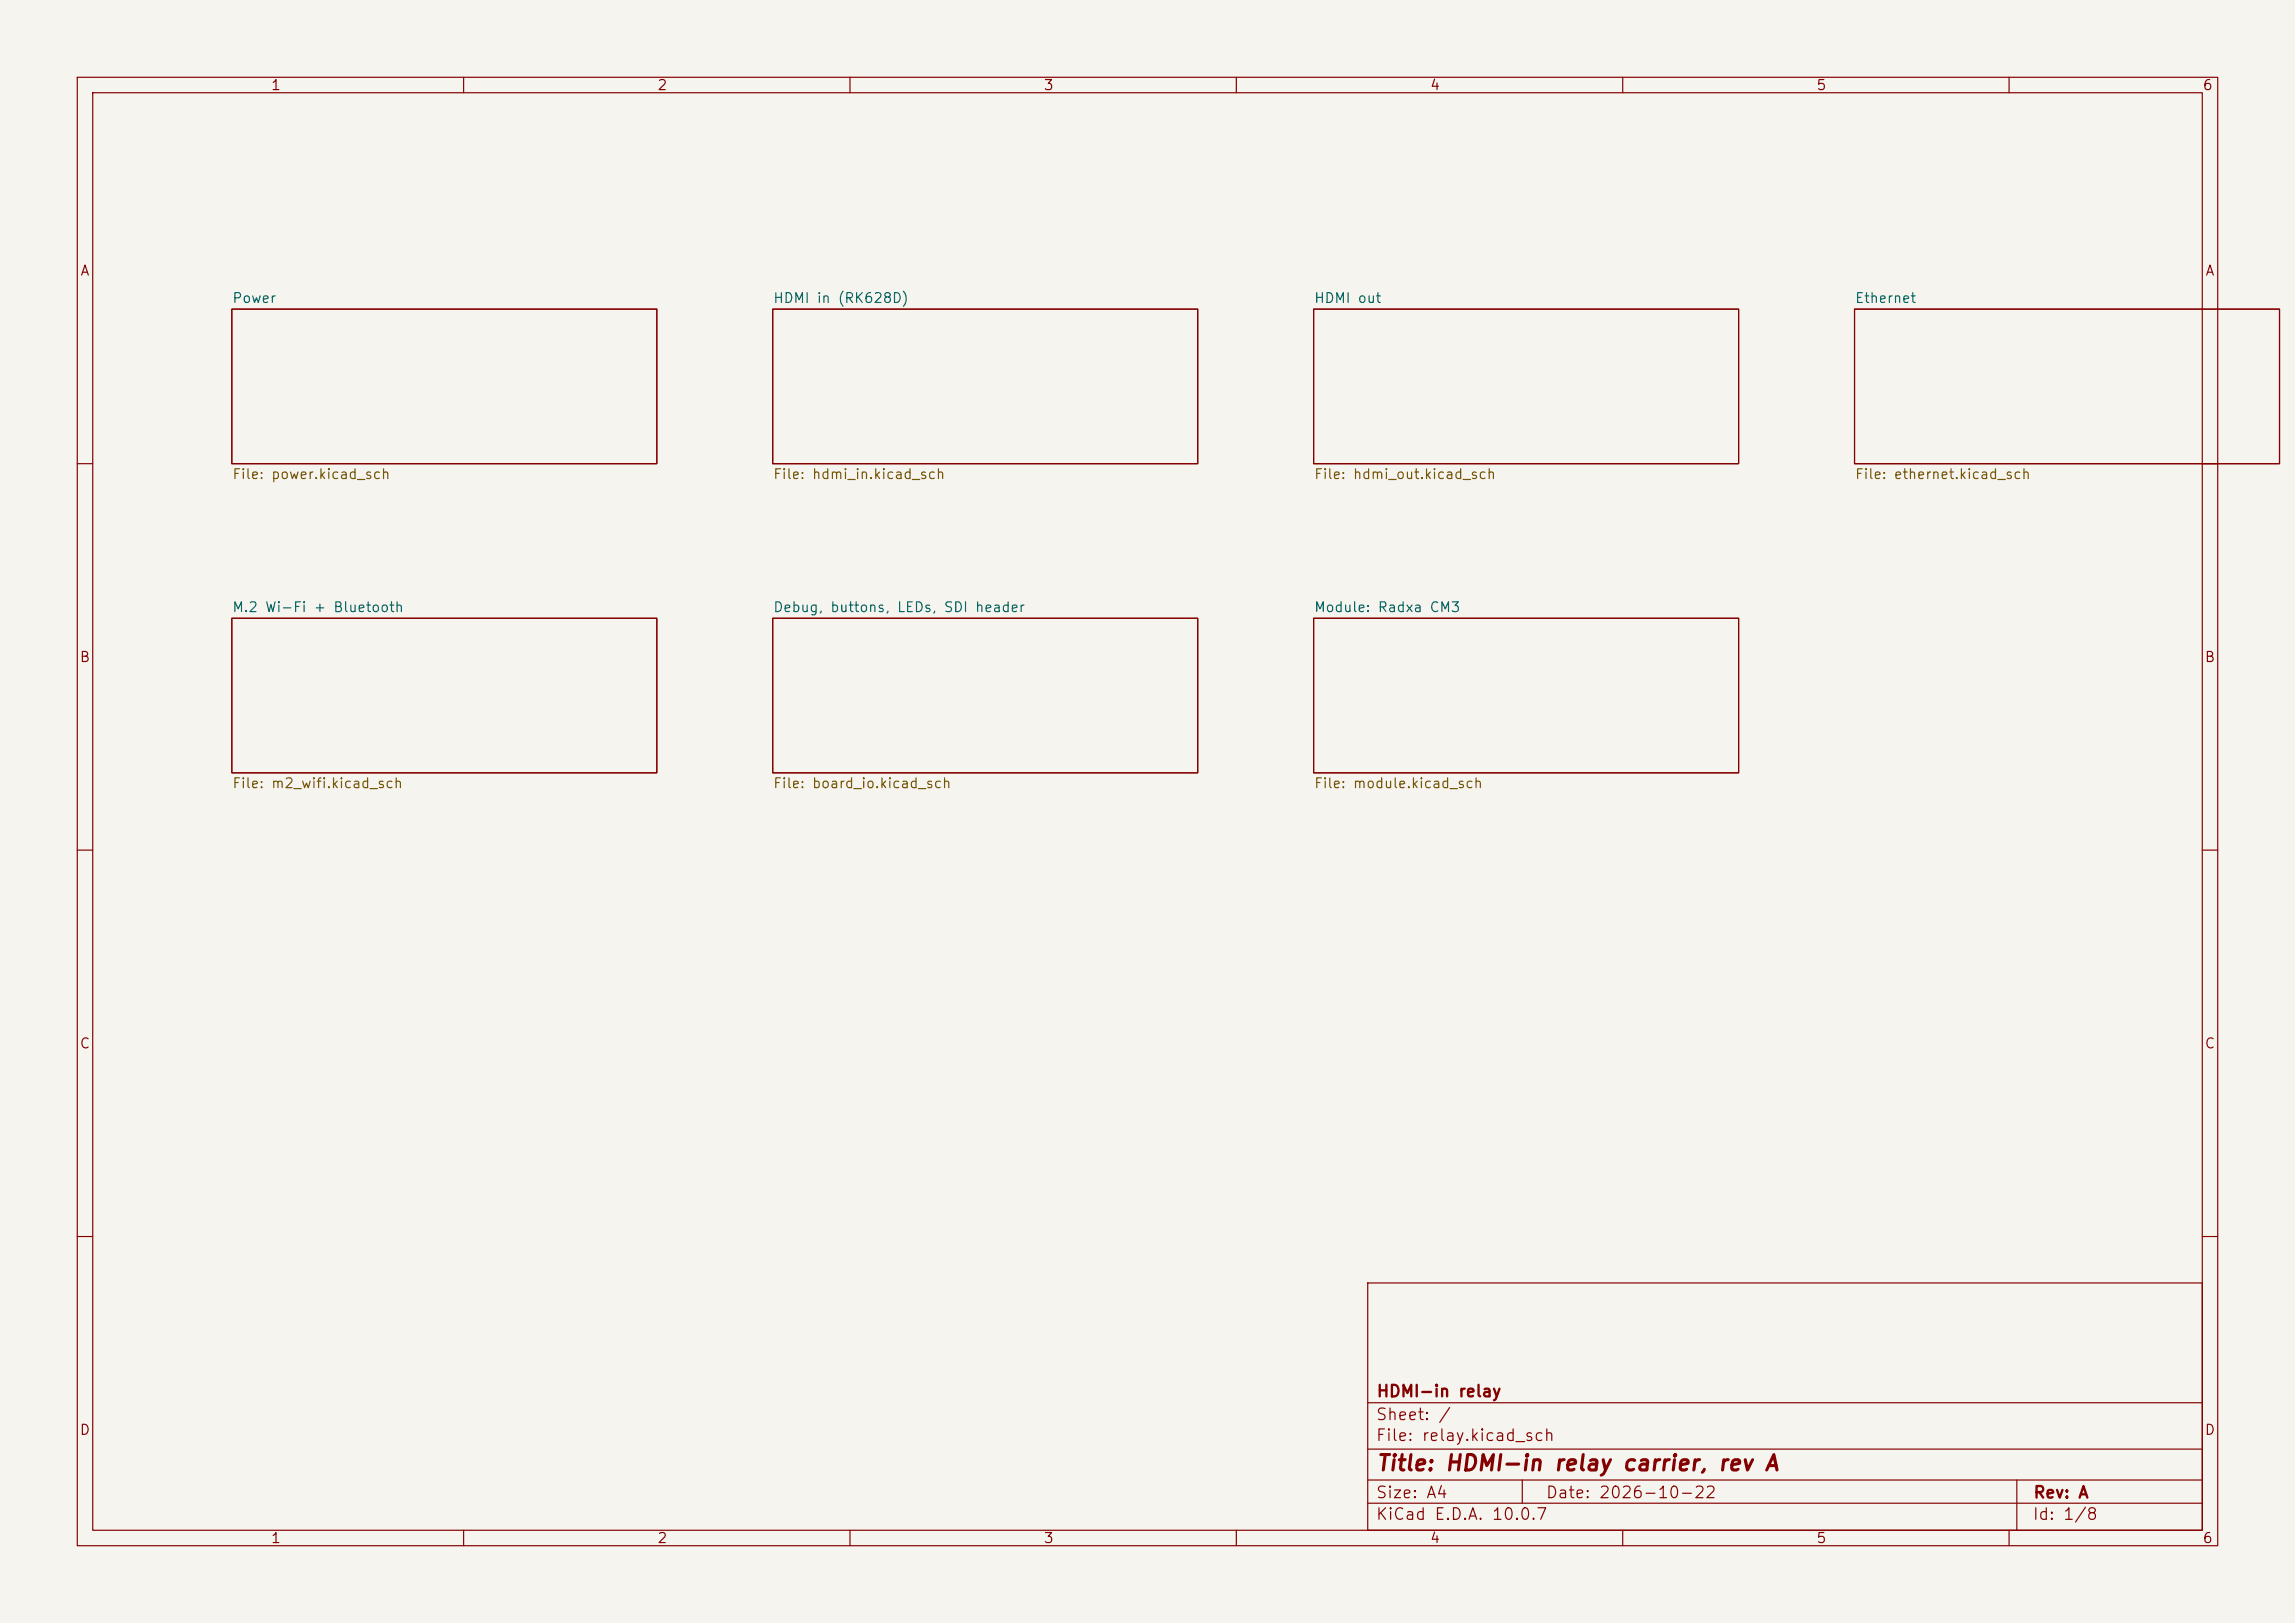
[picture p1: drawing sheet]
<svg xmlns="http://www.w3.org/2000/svg" width="297mm" height="210mm" viewBox="0 0 297 210" stroke-linecap="round" stroke-linejoin="round" font-family="sans-serif">
<defs><g id="words">
<text font-size="2" fill="#840000" x="178" y="190.8">Title: HDMI-in relay carrier, rev A</text>
<g font-size="1.5" fill="#840000">
<text x="178" y="184.1">Sheet: /</text>
<text x="178" y="181.1">HDMI-in relay</text>
<text x="178" y="186.8">File: relay.kicad_sch</text>
<text x="178" y="197">KiCad E.D.A. 10.0.7</text>
<text x="178" y="194.2">Size: A4</text>
<text x="200" y="194.2">Date: 2026-10-22</text>
<text x="263" y="197">Id: 1/8</text>
<text x="263" y="194.2">Rev: A</text>
</g>
<g font-size="1.3" fill="#840000">
<text x="35" y="12">1</text>
<text x="85" y="12">2</text>
<text x="135" y="12">3</text>
<text x="185" y="12">4</text>
<text x="235" y="12">5</text>
<text x="285" y="12">6</text>
<text x="10.3" y="36">A</text>
<text x="285.3" y="36">A</text>
<text x="10.2" y="86">B</text>
<text x="285.2" y="86">B</text>
<text x="10.2" y="136">C</text>
<text x="285.2" y="136">C</text>
<text x="10.2" y="186">D</text>
<text x="285.2" y="186">D</text>
<text x="35" y="200">1</text>
<text x="85" y="200">2</text>
<text x="135" y="200">3</text>
<text x="185" y="200">4</text>
<text x="235" y="200">5</text>
<text x="285" y="200">6</text>
</g>
<g font-size="1.3" fill="#006464">
<text x="30" y="39.5">Power</text>
<text x="100" y="39.5">HDMI in (RK628D)</text>
<text x="170" y="39.5">HDMI out</text>
<text x="240" y="39.5">Ethernet</text>
<text x="30" y="79.5">M.2 Wi-Fi + Bluetooth</text>
<text x="100" y="79.5">Debug, buttons, LEDs, SDI header</text>
<text x="170" y="79.5">Module: Radxa CM3</text>
</g>
<g font-size="1.3" fill="#725600">
<text x="30" y="62.3">File: power.kicad_sch</text>
<text x="100" y="62.3">File: hdmi_in.kicad_sch</text>
<text x="170" y="62.3">File: hdmi_out.kicad_sch</text>
<text x="240" y="62.3">File: ethernet.kicad_sch</text>
<text x="30" y="102.3">File: m2_wifi.kicad_sch</text>
<text x="100" y="102.3">File: board_io.kicad_sch</text>
<text x="170" y="102.3">File: module.kicad_sch</text>
</g>
</g></defs>
<path d="M0 0h297v210h-297z" fill="#f5f4ef" stroke="#f5f4ef" stroke-width=".13"/>
<g fill="none" stroke="#840000" stroke-width=".15">
<path d="M10 10h277v190h-277zM12 12h273v186h-273zM60 10v2M110 10v2M160 10v2M210 10v2M260 10v2M30 40h55v20h-55zM100 40h55v20h-55zM170 40h55v20h-55zM240 40h55v20h-55zM10 60h2"/>
<path d="M285 60h2M30 80h55v20h-55zM100 80h55v20h-55zM170 80h55v20h-55zM10 110h2M285 110h2M10 160h2M177 166h108v32h-108zM285 160h2M60 198v2M110 198v2M160 198v2"/>
<path d="M177 194.5h108M177 191.5h108M177 187.5h108M177 181.5h108M197 191.5v3M210 198v2M260 198v2M261 191.5v6.5"/>
</g>
<use href="#words"/>
</svg>
